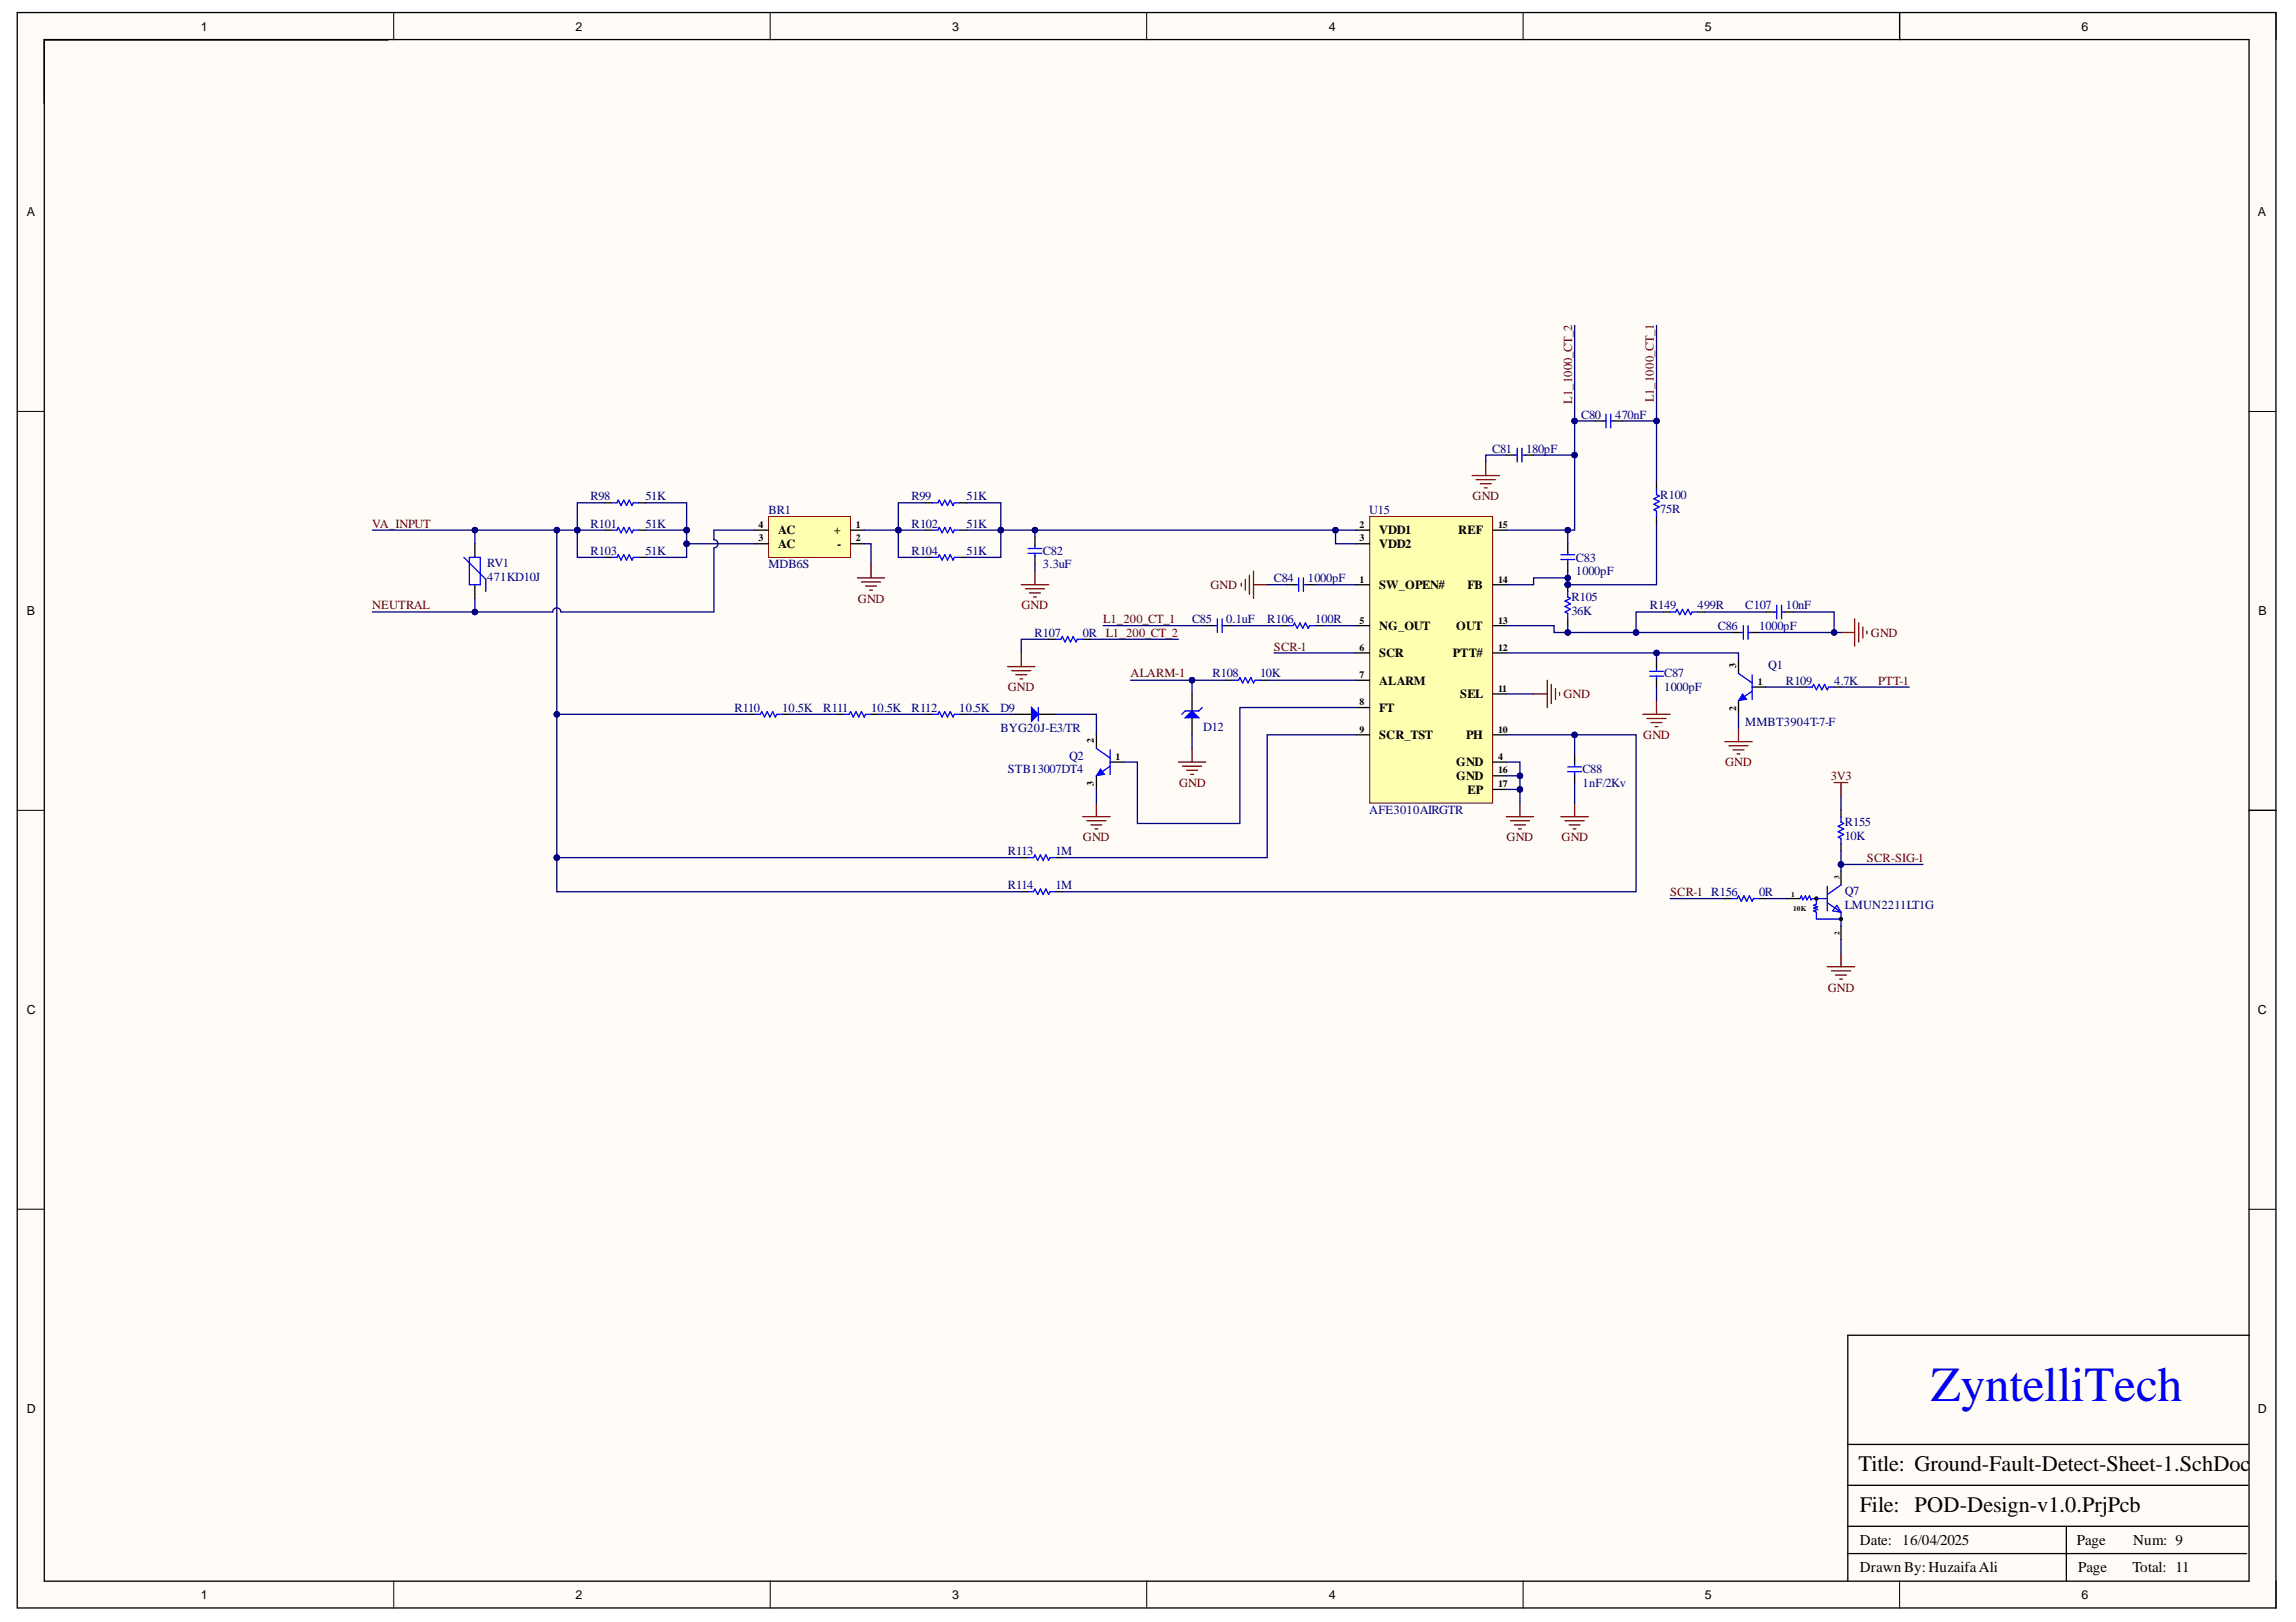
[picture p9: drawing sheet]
<svg xmlns="http://www.w3.org/2000/svg" width="297mm" height="210mm" viewBox="0 0 297 210" stroke-linecap="round" stroke-linejoin="round" font-family="sans-serif">
<defs><g id="words">
<text font-size="6.3" fill="#00f" x="249.8" y="181.3">ZyntelliTech</text>
<g font-size="2.9">
<text x="240.4" y="190.4">Title: Ground-Fault-Detect-Sheet-1.SchDoc</text>
<text x="240.6" y="195.7">File: POD-Design-v1.0.PrjPcb</text>
</g>
<g font-size="1.9">
<text x="240.6" y="203.5">Drawn By:HuzaifaAli</text>
<text x="240.6" y="199.9">Date: 16/04/2025</text>
<text x="268.7" y="199.9">Page</text>
<text x="268.9" y="203.5">Page</text>
<text x="275.9" y="203.5">Total: 11</text>
<text x="276" y="199.9">Num: 9</text>
</g>
<g font-size="1.6">
<text x="26" y="4">1</text>
<text x="74.4" y="4">2</text>
<text x="123.2" y="4">3</text>
<text x="171.9" y="4">4</text>
<text x="220.5" y="4">5</text>
<text x="269.3" y="4">6</text>
<text x="3.5" y="28">A</text>
<text x="292.1" y="28">A</text>
<text x="100.7" y="70.9">AC</text>
<text x="100.7" y="69.1">AC</text>
<text x="107.9" y="69.1">+</text>
<text x="108.3" y="70.9">-</text>
<text x="178.4" y="70.9">VDD2</text>
<text x="178.4" y="69.1">VDD1</text>
<text x="188.7" y="69.1">REF</text>
<text x="178.4" y="76.2">SW_OPEN#</text>
<text x="189.8" y="76.2">FB</text>
<text x="3.5" y="79.6">B</text>
<text x="178.4" y="81.5">NG_OUT</text>
<text x="188.4" y="81.5">OUT</text>
<text x="292.2" y="79.6">B</text>
<text x="178.4" y="85">SCR</text>
<text x="178.4" y="88.6">ALARM</text>
<text x="188" y="85">PTT#</text>
<text x="178.4" y="92.1">FT</text>
<text x="178.4" y="95.6">SCR_TST</text>
<text x="188.9" y="90.4">SEL</text>
<text x="189.7" y="95.6">PH</text>
<text x="188.4" y="100.9">GND</text>
<text x="188.4" y="99.1">GND</text>
<text x="189.8" y="102.7">EP</text>
<text x="3.5" y="131.3">C</text>
<text x="292.1" y="131.3">C</text>
<text x="3.5" y="182.8">D</text>
<text x="292.1" y="182.8">D</text>
<text x="26" y="206.9">1</text>
<text x="74.4" y="206.9">2</text>
<text x="123.2" y="206.9">3</text>
<text x="171.9" y="206.9">4</text>
<text x="220.5" y="206.9">5</text>
<text x="269.3" y="206.9">6</text>
</g>
<g font-size="1.6" fill="#800000">
<text x="203.4" y="52.2" transform="rotate(-90 203.4 52.2)">L1_1000_CT_2</text>
<text x="213.9" y="52.1" transform="rotate(-90 213.9 52.1)">L1_1000_CT_1</text>
<text x="190.5" y="64.7">GND</text>
<text x="48.1" y="68.3">VA_INPUT</text>
<text x="156.6" y="76.2">GND</text>
<text x="48.1" y="78.9">NEUTRAL</text>
<text x="111" y="78">GND</text>
<text x="132.1" y="78.9">GND</text>
<text x="142.7" y="80.6">L1_200_CT_1</text>
<text x="143.1" y="82.4">L1_200_CT_2</text>
<text x="242" y="82.4">GND</text>
<text x="130.4" y="89.4">GND</text>
<text x="146.3" y="87.7">ALARM-1</text>
<text x="164.8" y="84.2">SCR-1</text>
<text x="243" y="88.6">PTT-1</text>
<text x="202.3" y="90.4">GND</text>
<text x="212.6" y="95.6">GND</text>
<text x="152.5" y="101.9">GND</text>
<text x="223.2" y="99.1">GND</text>
<text x="236.9" y="100.9">3V3</text>
<text x="140.1" y="108.9">GND</text>
<text x="194.9" y="108.9">GND</text>
<text x="202" y="108.9">GND</text>
<text x="241.5" y="111.5">SCR-SIG-1</text>
<text x="216.1" y="116">SCR-1 R156</text>
<text x="236.5" y="128.3">GND</text>
</g>
<g font-size="1.6" fill="#000080">
<text x="193.1" y="58.6">C81</text>
<text x="197.5" y="58.6">180pF</text>
<text x="204.6" y="54.2">C80</text>
<text x="209" y="54.2">470nF</text>
<text x="76.4" y="64.7">R98</text>
<text x="83.5" y="64.7">51K</text>
<text x="117.9" y="64.7">R99</text>
<text x="125" y="64.7">51K</text>
<text x="214.8" y="64.6">R100</text>
<text x="76.4" y="68.3">R101</text>
<text x="76.4" y="71.8">R103</text>
<text x="83.5" y="68.3">51K</text>
<text x="83.5" y="71.8">51K</text>
<text x="99.4" y="66.5">BR1</text>
<text x="117.9" y="68.3">R102</text>
<text x="117.9" y="71.8">R104</text>
<text x="125" y="68.3">51K</text>
<text x="125" y="71.8">51K</text>
<text x="134.9" y="71.8">C82</text>
<text x="177.1" y="66.5">U15</text>
<text x="214.8" y="66.4">75R</text>
<text x="63" y="73.4">RV1</text>
<text x="63" y="75.1">471KD10J</text>
<text x="99.4" y="73.5">MDB6S</text>
<text x="134.9" y="73.5">3.3uF</text>
<text x="164.8" y="75.3">C84</text>
<text x="169.2" y="75.3">1000pF</text>
<text x="203.3" y="77.8">R105</text>
<text x="203.9" y="72.7">C83</text>
<text x="203.9" y="74.5">1000pF</text>
<text x="133.8" y="82.4">R107</text>
<text x="140.1" y="82.4">0R</text>
<text x="154.2" y="80.6">C85</text>
<text x="158.6" y="80.6">0.1uF</text>
<text x="164" y="80.6">R106</text>
<text x="170.1" y="80.6">100R</text>
<text x="203.3" y="79.5">36K</text>
<text x="213.4" y="78.9">R149</text>
<text x="219.6" y="78.9">499R</text>
<text x="222.2" y="81.5">C86</text>
<text x="225.8" y="78.9">C107</text>
<text x="227.6" y="81.5">1000pF</text>
<text x="231" y="78.9">10nF</text>
<text x="156.8" y="87.7">R108</text>
<text x="163" y="87.7">10K</text>
<text x="215.3" y="87.7">C87</text>
<text x="215.3" y="89.4">1000pF</text>
<text x="228.8" y="86.6">Q1</text>
<text x="231" y="88.6">R109</text>
<text x="237.3" y="88.6">4.7K</text>
<text x="95" y="92.1">R110</text>
<text x="101.2" y="92.1">10.5K</text>
<text x="106.5" y="92.1">R111</text>
<text x="112.7" y="92.1">10.5K</text>
<text x="117.9" y="92.1">R112</text>
<text x="124.1" y="92.1">10.5K</text>
<text x="129.4" y="92.1">D9</text>
<text x="129.4" y="94.8">BYG20J-E3/TR</text>
<text x="155.7" y="94.6">D12</text>
<text x="225.8" y="93.9">MMBT3904T-7-F</text>
<text x="130.4" y="100.1">STB13007DT4</text>
<text x="138.3" y="98.3">Q2</text>
<text x="204.7" y="100.1">C88</text>
<text x="204.7" y="101.9">1nF/2Kv</text>
<text x="177.1" y="105.3">AFE3010AIRGTR</text>
<text x="238.7" y="106.9">R155</text>
<text x="130.4" y="110.6">R113</text>
<text x="136.5" y="110.6">1M</text>
<text x="238.7" y="108.7">10K</text>
<text x="130.4" y="115">R114</text>
<text x="136.5" y="115">1M</text>
<text x="227.6" y="116">0R</text>
<text x="238.7" y="115.8">Q7</text>
<text x="238.7" y="117.6">LMUN2211LT1G</text>
</g>
<g font-size="1.3">
<text x="98.1" y="70.1">3</text>
<text x="98.1" y="68.3">4</text>
<text x="110.7" y="68.3">1</text>
<text x="110.7" y="70.1">2</text>
<text x="175.9" y="70.1">3</text>
<text x="175.9" y="68.3">2</text>
<text x="193.8" y="68.3">15</text>
<text x="175.9" y="75.4">1</text>
<text x="193.8" y="75.4">14</text>
<text x="175.9" y="80.7">5</text>
<text x="193.8" y="80.7">13</text>
<text x="175.9" y="84.2">6</text>
<text x="175.9" y="87.7">7</text>
<text x="193.8" y="84.2">12</text>
<text x="193.8" y="89.5">11</text>
<text x="224.6" y="86.5" transform="rotate(-90 224.6 86.5)">3</text>
<text x="227.4" y="88.7">1</text>
<text x="175.9" y="91.3">8</text>
<text x="175.9" y="94.8">9</text>
<text x="193.8" y="94.8">10</text>
<text x="224.6" y="92" transform="rotate(-90 224.6 92)">2</text>
<text x="141.5" y="101.7" transform="rotate(-90 141.5 101.7)">3</text>
<text x="141.5" y="96.1" transform="rotate(-90 141.5 96.1)">2</text>
<text x="144.3" y="98.4">1</text>
<text x="193.8" y="101.9">17</text>
<text x="193.8" y="100.1">16</text>
<text x="193.8" y="98.4">4</text>
</g>
<g font-size=".9">
<text x="238" y="113.8" transform="rotate(-90 238 113.8)">3</text>
<text x="231.7" y="116.1">1</text>
<text x="232" y="117.8">10K</text>
<text x="238" y="121" transform="rotate(-90 238 121)">2</text>
</g>
</g></defs>
<g fill="#fffcf8">
<path d="M2.2 1.6h292.3v206.5h-292.3z" fill-rule="evenodd"/>
<path d="M5.8 5.2h285.1v199.4h-285.1z" fill-rule="evenodd"/>
</g>
<g fill="none" stroke="#000" stroke-width=".13">
<path d="M2.2 1.6h3.6M50.9 1.6v3.6M99.6 1.6v3.6M148.3 1.6v3.6M197 1.6v3.6M245.8 1.6v3.6M290.9 1.6h3.6v3.6M2.2 53.2h3.6M290.9 53.3h3.6M2.2 104.9h3.6M290.9 104.9h3.6M2.2 156.5h3.6"/>
<path d="M290.9 156.5h3.6M50.9 204.6v3.5M99.6 204.6v3.5M148.4 204.6v3.5M197 204.6v3.5M245.8 204.6v3.5M294.5 204.6v3.5"/>
</g>
<path d="M2.2 1.6h292.2v206.5h-292.2zM5.7 5.1h285.3v199.5h-285.3zM5.7 5.1h44.5M245.8 1.6v3.5M291 104.9h3.5M291 172.8h-51.9v31.8M239.1 197.5h51.7M239.1 192.2h51.7M239.1 186.9h51.7M267.3 197.5v7.1M239.1 201.1h51.6" fill="none" stroke="#000" stroke-width=".17"/>
<path d="M177.2 66.8h15.9v37.1h-15.9z" fill-rule="evenodd" fill="#ffffb0"/>
<path d="M177.2 66.8h15.9v37.1h-15.9z" fill="none" stroke="#800000" stroke-width=".13"/>
<g fill="none" stroke="#000" stroke-width=".17">
<path d="M61.4 70.4v1.7M61.4 75.7v1.7M78.2 68.6h.9M78.2 65.1h.9M78.2 72.1h.9M82.6 68.6h.9M82.6 65.1h.9M82.6 72.1h.9M175.4 75.7h1.8M175.4 68.6h1.8M175.4 70.4h1.8M193.1 75.7h1.8"/>
<path d="M193.1 68.6h1.8M175.4 91.6h1.8M175.4 95.1h1.8M175.4 84.5h1.8M175.4 88h1.8M175.4 81h1.8M193.1 95.1h1.8M193.1 84.5h1.8M193.1 89.8h1.8M193.1 81h1.8M193.1 98.6h1.8M193.1 102.2h1.8"/>
<path d="M193.1 100.4h1.8"/>
</g>
<path d="M60 72.1l2.8 2.9v1.5M60.7 72.1h1.4v3.6h-1.4zM79.1 72.1h.7l.2-.3 .3 .7 .4-.7 .4 .7 .3-.7 .4 .7 .1-.4h.7M79.1 65.1h.7l.2-.4 .3 .7 .4-.7 .4 .7 .3-.7 .4 .7 .1-.3h.7M79.1 68.6h.7l.2-.4 .3 .8 .4-.8 .4 .8 .3-.8 .4 .8 .1-.4h.7" fill="none" stroke="#00f" stroke-width=".17"/>
<path d="M99.4 66.8h10.6v5.3h-10.6z" fill-rule="evenodd" fill="#ffffb0"/>
<path d="M99.4 66.8h10.6v5.3h-10.6z" fill="none" stroke="#800000" stroke-width=".13"/>
<g fill="none" stroke="#000" stroke-width=".17">
<path d="M97.7 68.6h1.7M97.7 70.4h1.7M110 68.6h1.8M110 70.4h1.8M119.8 68.6h.8M119.8 65.1h.8M119.8 72.1h.8M124.2 68.6h.9M124.2 65.1h.9M124.2 72.1h.9M133.9 69.5v1M133.9 71.9v1.1"/>
<path d="M166.6 75.7h1.1M169.1 75.7h1M141.8 95.1v1.8M143.6 98.6h1.8M156 81h1M158.4 81h1.1M158.6 88h.9M163.1 88h.8M165.7 81h.9M170.1 81h.9M141.8 100.4v1.8"/>
</g>
<g fill="none" stroke="#00f" stroke-width=".17">
<path d="M120.6 65.1h.7l.2-.4 .4 .7 .3-.7 .4 .7 .3-.7 .4 .7 .2-.3h.7M120.6 68.6h.7l.2-.4 .4 .8 .3-.8 .4 .8 .3-.8 .4 .8 .2-.4h.7M120.6 72.1h.7l.2-.3 .4 .7 .3-.7 .4 .7 .3-.7 .4 .7 .2-.4h.7M133 71.6h1.8M133 71h1.8M133.9 70.5v.4M133.9 71.6v.4M167.7 75.7h.3M168 74.8v1.7M168.6 74.8v1.7M168.7 75.7h.4M141.8 96.9l1.8 1.2"/>
<path d="M143.6 99.2l-1.8 1.2M143.6 97v3.2M157 81h.4M157.5 80.1v1.7M158.1 81h.4M158.1 80.1v1.7M159.5 88h.7l.2-.3 .4 .7 .3-.7 .4 .7 .3-.7 .4 .7 .1-.4h.8M166.6 81h.7l.2-.4 .3 .7 .4-.7 .3 .7 .4-.7 .3 .7 .2-.3h.7"/>
</g>
<g fill="none" stroke="#800000" stroke-width=".17">
<path d="M110.9 74.8h3.6M111.4 75.3h2.5M112 75.8h1.4M112.5 76.4h.4M112.7 73v1.8M132.1 75.7h3.6M132.7 76.2h2.4M133.2 76.7h1.4M133.7 77.3h.4M133.9 73.9v1.8M160.6 75.5v.3M161.1 75v1.4"/>
<path d="M161.6 74.4v2.5M162.2 75.7h1.7M162.2 73.9v3.5M130.4 86.3h3.5M130.9 86.8h2.5M131.4 87.3h1.4M132 87.8h.3M132.1 84.5v1.8"/>
</g>
<path d="M142.4 99.5l.5 .7-1.1 .2z" fill="#00f"/>
<path d="M142.4 99.5l.5 .7-1.1 .2z" fill="none" stroke="#00f" stroke-width=".13"/>
<path d="M96.8 92.4h.9M101.2 92.4h.9M108.3 92.4h.9M112.7 92.4h.9M119.8 92.4h.8M124.2 92.4h.9M131.2 92.4h2.3M134.3 92.4h2.2" fill="none" stroke="#000" stroke-width=".17"/>
<path d="M97.7 92.4h.7l.1-.3 .4 .7 .4-.7 .3 .7 .4-.7 .3 .7 .2-.4h.7M109.2 92.4h.7l.1-.3 .4 .7 .3-.7 .4 .7 .3-.7 .4 .7 .2-.4h.7M120.6 92.4h.7l.2-.3 .4 .7 .3-.7 .4 .7 .3-.7 .4 .7 .2-.4h.7" fill="none" stroke="#00f" stroke-width=".17"/>
<path d="M133.5 91.6l.8 .8-.8 .9z" fill="#00f"/>
<g fill="none" stroke="#00f" stroke-width=".17">
<path d="M133.5 91.6l.8 .8-.8 .9zM134.3 91.6v1.7M202.8 99.9h1.8M202.8 99.2h1.8M203.7 98.8v.4M203.7 99.9v.3M213.4 87.5h1.8M213.4 86.9h1.8M214.3 86.4v.4M214.3 87.5v.4M224.9 87.1l1.8 1.3M226.7 89.4l-1.8 1.3"/>
<path d="M226.7 87.3v3.2M133 111h.7l.2-.4 .3 .7 .4-.7 .4 .7 .3-.7 .4 .7 .1-.3h.7M133 115.4h.7l.2-.4 .3 .8 .4-.8 .4 .8 .3-.8 .4 .8 .1-.4h.7"/>
</g>
<g fill="none" stroke="#800000" stroke-width=".17">
<path d="M198.4 89.8h1.8M200.2 88v3.6M200.7 88.6v2.4M201.2 89.1v1.4M201.8 89.6v.4M212.5 92.4h3.6M213.1 93h2.4M213.6 93.5h1.4M214.1 94h.4M214.3 90.7v1.7M140.1 105.7h3.5M140.6 106.2h2.5"/>
<path d="M141.1 106.7h1.5M141.7 107.3h.3M141.8 103.9v1.8M194.9 105.7h3.5M195.4 106.2h2.5M195.9 106.7h1.4M196.5 107.3h.3M196.6 103.9v1.8M201.9 105.7h3.6M202.5 106.2h2.4M203 106.7h1.4M203.5 107.3h.4"/>
<path d="M203.7 103.9v1.8"/>
</g>
<path d="M203.7 97.7v1.1M214.3 85.4v1M214.3 87.8v1.1M224.9 85.4v1.7M224.9 90.7v1.7M226.7 88.9h1.7M132.1 111h.9M132.1 115.4h.9M136.5 111h.9M136.5 115.4h.9M203.7 100.1v1.2" fill="none" stroke="#000" stroke-width=".17"/>
<path d="M225.4 89.8l.6 .7-1.1 .2z" fill="#00f"/>
<path d="M225.4 89.8l.6 .7-1.1 .2z" fill="none" stroke="#00f" stroke-width=".13"/>
<g fill="none" stroke="#800000" stroke-width=".17">
<path d="M192.2 59.8v1.7M190.5 61.5h3.5M191 62.1h2.5M191.5 62.6h1.4M192 63.1h.4M223.1 96h3.6M223.7 96.5h2.5M224.2 97h1.4M224.7 97.6h.4M224.9 94.2v1.8M238.2 81.9h1.7M239.9 80.1v3.5"/>
<path d="M240.5 80.6v2.5M241 81.1v1.5M241.5 81.7v.3"/>
</g>
<g fill="none" stroke="#000" stroke-width=".17">
<path d="M194.9 58.9h1.1M197.3 58.9h1.1M202.8 70.4v1.1M202.8 72.8v1.1M215.2 79.2h.9M219.6 79.2h.9M228.4 79.2h1.2M230.9 79.2h1.1M154.2 89.8v2.2M154.2 92.9v2.2M224 81.9h1.1M226.4 81.9h1.2"/>
<path d="M232.9 88.9h.9M237.3 88.9h.9"/>
</g>
<g fill="none" stroke="#00f" stroke-width=".17">
<path d="M195.9 58.9h.4M196.3 58v1.8M196.9 58v1.8M197 58.9h.3M201.9 71.8h1.8M201.9 72.4h1.8M202.8 71.4v.4M202.8 72.5v.3M216.1 79.2h.7l.2-.3 .3 .6 .4-.6 .3 .6 .4-.6 .3 .6 .2-.3h.7M229.5 79.2h.4M229.9 78.3v1.8M230.5 78.3v1.8"/>
<path d="M230.6 79.2h.3M225.1 81.9h.3M225.5 81v1.7M226.2 81.9h.3M226.2 81v1.7M233.8 88.9h.7l.1-.3 .4 .7 .3-.7 .4 .7 .3-.7 .4 .7 .2-.4h.7"/>
</g>
<path d="M153.3 92.9l.9-.9 .9 .9z" fill="#00f"/>
<path d="M153.3 92.9l.9-.9 .9 .9zM155.5 91.6l-.4 .4h-1.8l-.4 .4M232.9 116.3l.1-.4 .2 .6 .4-.6 .2 .6 .3-.6 .2 .6 .2-.2h1.9M235 116.3v.7l-.4 .2 .6 .1-.6 .2 .6 .2-.6 .2 .4 .2v.8h3.2M236.4 116.8l1.8 1.3M236.4 114.7v3.2M237.6 117.2l.6 .9-1.1-.2zM238.2 114.5l-1.8 1.3M238.2 105.7v.7l.3 .2-.7 .3 .7 .4-.7 .3 .7 .4-.7 .3 .4 .2v.7M238.2 118.1v1.7" fill="none" stroke="#00f" stroke-width=".17"/>
<path d="M152.5 98.6h3.5M153 99.2h2.5M153.5 99.7h1.4M154.2 96.9v1.7M154 100.2h.4M237.3 101.3h1.8M238.2 101.3v1.7M236.4 125.1h3.5M236.9 125.6h2.5M237.5 126.2h1.4M238 126.7h.3M238.2 123.3v1.8" fill="none" stroke="#800000" stroke-width=".17"/>
<g fill="none" stroke="#000" stroke-width=".17">
<path d="M231.1 116.3h1.8M238.2 104.8v.9M238.2 109.2v.9M238.2 112.7v1.8M238.2 119.8v1.8"/>
<circle cx="235" cy="116.3" r=".18"/>
<circle cx="238.2" cy="118.9" r=".17"/>
<circle cx="238.2" cy="118.9" r=".18"/>
</g>
<circle cx="202.8" cy="75.7" r=".35" fill="#000080"/>
<circle cx="202.8" cy="75.7" r=".35" fill="none" stroke="#000080" stroke-width=".13"/>
<path d="M202.8 75.7v.8" fill="none" stroke="#000" stroke-width=".17"/>
<circle cx="202.8" cy="75.7" r=".35" fill="#000080"/>
<circle cx="202.8" cy="75.7" r=".35" fill="none" stroke="#000080" stroke-width=".13"/>
<path d="M206.4 54.5h1.1M208.8 54.5h1.1M214.3 62.4v.9M214.3 66.8v.9M202.8 80.1v.9" fill="none" stroke="#000" stroke-width=".17"/>
<path d="M207.4 54.5h.4M207.8 53.6v1.8M208.4 53.6v1.8M208.5 54.5h.3M202.8 76.5v.8l.4 .1-.7 .4 .7 .3-.7 .4 .7 .4-.7 .3 .3 .2v.7M214.3 63.3v.7l.4 .2-.7 .3 .7 .4-.7 .4 .7 .3-.7 .4 .3 .1v.7" fill="none" stroke="#00f" stroke-width=".17"/>
<path d="M78.2 65.1h-3.5v3.5" fill="none" stroke="#000080" stroke-width=".17"/>
<circle cx="74.7" cy="68.6" r=".35" fill="#000080"/>
<circle cx="74.7" cy="68.6" r=".35" fill="none" stroke="#000080" stroke-width=".13"/>
<path d="M74.7 68.6v3.5h3.5" fill="none" stroke="#000080" stroke-width=".17"/>
<circle cx="74.7" cy="68.6" r=".35" fill="#000080"/>
<circle cx="74.7" cy="68.6" r=".35" fill="none" stroke="#000080" stroke-width=".13"/>
<path d="M83.5 65.1h5.3v3.5" fill="none" stroke="#000080" stroke-width=".17"/>
<circle cx="88.8" cy="68.6" r=".35" fill="#000080"/>
<circle cx="88.8" cy="68.6" r=".35" fill="none" stroke="#000080" stroke-width=".13"/>
<path d="M88.8 68.6v3.5h-5.3" fill="none" stroke="#000080" stroke-width=".17"/>
<circle cx="88.8" cy="70.4" r=".35" fill="#000080"/>
<circle cx="88.8" cy="70.4" r=".35" fill="none" stroke="#000080" stroke-width=".13"/>
<circle cx="88.8" cy="68.6" r=".35" fill="#000080"/>
<circle cx="88.8" cy="68.6" r=".35" fill="none" stroke="#000080" stroke-width=".13"/>
<path d="M111.8 70.4h.9v2.6M116.2 68.6v3.5h3.6" fill="none" stroke="#000080" stroke-width=".17"/>
<circle cx="116.2" cy="68.6" r=".35" fill="#000080"/>
<circle cx="116.2" cy="68.6" r=".35" fill="none" stroke="#000080" stroke-width=".13"/>
<path d="M119.8 65.1h-3.6v3.5" fill="none" stroke="#000080" stroke-width=".17"/>
<circle cx="116.2" cy="68.6" r=".35" fill="#000080"/>
<circle cx="116.2" cy="68.6" r=".35" fill="none" stroke="#000080" stroke-width=".13"/>
<path d="M172.8 68.6v1.8h2.6" fill="none" stroke="#000080" stroke-width=".17"/>
<circle cx="172.8" cy="68.6" r=".35" fill="#000080"/>
<circle cx="172.8" cy="68.6" r=".35" fill="none" stroke="#000080" stroke-width=".13"/>
<path d="M129.5 68.6v3.5h-4.4" fill="none" stroke="#000080" stroke-width=".17"/>
<circle cx="129.5" cy="68.6" r=".35" fill="#000080"/>
<circle cx="129.5" cy="68.6" r=".35" fill="none" stroke="#000080" stroke-width=".13"/>
<path d="M125.1 65.1h4.4v3.5" fill="none" stroke="#000080" stroke-width=".17"/>
<circle cx="129.5" cy="68.6" r=".35" fill="#000080"/>
<circle cx="129.5" cy="68.6" r=".35" fill="none" stroke="#000080" stroke-width=".13"/>
<path d="M133.9 68.6v.9" fill="none" stroke="#000080" stroke-width=".17"/>
<circle cx="133.9" cy="68.6" r=".35" fill="#000080"/>
<circle cx="133.9" cy="68.6" r=".35" fill="none" stroke="#000080" stroke-width=".13"/>
<path d="M72 68.6v23.8h24.8M133.9 73v.9M163.9 75.7h2.7M170.1 75.7h5.3M135.7 82.7h-3.6v1.8M141 82.7h11.5M142.7 81h13.3M159.5 81h6.2M163.9 88h11.5M171 81h4.4" fill="none" stroke="#000080" stroke-width=".17"/>
<circle cx="72" cy="92.4" r=".35" fill="#000080"/>
<circle cx="72" cy="92.4" r=".35" fill="none" stroke="#000080" stroke-width=".13"/>
<circle cx="72" cy="68.6" r=".35" fill="#000080"/>
<circle cx="72" cy="68.6" r=".35" fill="none" stroke="#000080" stroke-width=".13"/>
<path d="M61.4 77.4v1.8" fill="none" stroke="#000080" stroke-width=".17"/>
<circle cx="61.4" cy="79.2" r=".35" fill="#000080"/>
<circle cx="61.4" cy="79.2" r=".35" fill="none" stroke="#000080" stroke-width=".13"/>
<path d="M61.4 68.6v1.8" fill="none" stroke="#000080" stroke-width=".17"/>
<circle cx="61.4" cy="68.6" r=".35" fill="#000080"/>
<circle cx="61.4" cy="68.6" r=".35" fill="none" stroke="#000080" stroke-width=".13"/>
<path d="M72 92.4v18.6h60.1M102.1 92.4h6.2M113.6 92.4h6.2M125.1 92.4h6.1M136.5 92.4h5.3v2.7M141.8 102.2v1.7" fill="none" stroke="#000080" stroke-width=".17"/>
<circle cx="72" cy="111" r=".35" fill="#000080"/>
<circle cx="72" cy="111" r=".35" fill="none" stroke="#000080" stroke-width=".13"/>
<circle cx="72" cy="92.4" r=".35" fill="#000080"/>
<circle cx="72" cy="92.4" r=".35" fill="none" stroke="#000080" stroke-width=".13"/>
<path d="M175.4 95.1h-11.5v15.9h-26.5M194.9 100.4h1.7" fill="none" stroke="#000080" stroke-width=".17"/>
<circle cx="196.6" cy="100.4" r=".35" fill="#000080"/>
<circle cx="196.6" cy="100.4" r=".35" fill="none" stroke="#000080" stroke-width=".13"/>
<path d="M194.9 102.2h1.7" fill="none" stroke="#000080" stroke-width=".17"/>
<circle cx="196.6" cy="102.2" r=".35" fill="#000080"/>
<circle cx="196.6" cy="102.2" r=".35" fill="none" stroke="#000080" stroke-width=".13"/>
<path d="M72 111v4.4h60.1" fill="none" stroke="#000080" stroke-width=".17"/>
<circle cx="72" cy="111" r=".35" fill="#000080"/>
<circle cx="72" cy="111" r=".35" fill="none" stroke="#000080" stroke-width=".13"/>
<path d="M203.7 95.1v2.6M203.7 101.3v2.6" fill="none" stroke="#000080" stroke-width=".17"/>
<circle cx="203.7" cy="95.1" r=".35" fill="#000080"/>
<circle cx="203.7" cy="95.1" r=".35" fill="none" stroke="#000080" stroke-width=".13"/>
<path d="M194.9 84.5h19.4v.9M194.9 89.8h3.5" fill="none" stroke="#000080" stroke-width=".17"/>
<circle cx="214.3" cy="84.5" r=".35" fill="#000080"/>
<circle cx="214.3" cy="84.5" r=".35" fill="none" stroke="#000080" stroke-width=".13"/>
<path d="M214.3 84.5h10.6v.9M214.3 88.9v1.8" fill="none" stroke="#000080" stroke-width=".17"/>
<circle cx="214.3" cy="84.5" r=".35" fill="#000080"/>
<circle cx="214.3" cy="84.5" r=".35" fill="none" stroke="#000080" stroke-width=".13"/>
<path d="M224.9 92.4v1.8M227.6 81.9h10.6M228.4 88.9h4.5M238.2 88.9h8.8" fill="none" stroke="#000080" stroke-width=".17"/>
<circle cx="237.3" cy="81.8" r=".35" fill="#000080"/>
<circle cx="237.3" cy="81.8" r=".35" fill="none" stroke="#000080" stroke-width=".13"/>
<path d="M194.9 75.7h3.5v-.9h4.4v.9" fill="none" stroke="#000080" stroke-width=".17"/>
<circle cx="202.8" cy="75.7" r=".35" fill="#000080"/>
<circle cx="202.8" cy="75.7" r=".35" fill="none" stroke="#000080" stroke-width=".13"/>
<circle cx="202.8" cy="74.8" r=".35" fill="#000080"/>
<circle cx="202.8" cy="74.8" r=".35" fill="none" stroke="#000080" stroke-width=".13"/>
<path d="M202.8 81v.9" fill="none" stroke="#000080" stroke-width=".17"/>
<circle cx="202.8" cy="81.8" r=".35" fill="#000080"/>
<circle cx="202.8" cy="81.8" r=".35" fill="none" stroke="#000080" stroke-width=".13"/>
<path d="M214.3 42.1v12.4h-4.4" fill="none" stroke="#000080" stroke-width=".17"/>
<circle cx="214.3" cy="54.5" r=".35" fill="#000080"/>
<circle cx="214.3" cy="54.5" r=".35" fill="none" stroke="#000080" stroke-width=".13"/>
<path d="M203.7 54.5h2.7" fill="none" stroke="#000080" stroke-width=".17"/>
<circle cx="203.7" cy="54.5" r=".35" fill="#000080"/>
<circle cx="203.7" cy="54.5" r=".35" fill="none" stroke="#000080" stroke-width=".13"/>
<path d="M194.9 58.9h-2.7v.9M198.4 58.9h5.3" fill="none" stroke="#000080" stroke-width=".17"/>
<circle cx="203.7" cy="58.9" r=".35" fill="#000080"/>
<circle cx="203.7" cy="58.9" r=".35" fill="none" stroke="#000080" stroke-width=".13"/>
<path d="M202.8 73.9v.9" fill="none" stroke="#000080" stroke-width=".17"/>
<circle cx="202.8" cy="74.8" r=".35" fill="#000080"/>
<circle cx="202.8" cy="74.8" r=".35" fill="none" stroke="#000080" stroke-width=".13"/>
<path d="M194.9 68.6h7.9" fill="none" stroke="#000080" stroke-width=".17"/>
<circle cx="202.8" cy="68.6" r=".35" fill="#000080"/>
<circle cx="202.8" cy="68.6" r=".35" fill="none" stroke="#000080" stroke-width=".13"/>
<path d="M214.3 67.7v8h-11.5" fill="none" stroke="#000080" stroke-width=".17"/>
<circle cx="202.8" cy="75.7" r=".35" fill="#000080"/>
<circle cx="202.8" cy="75.7" r=".35" fill="none" stroke="#000080" stroke-width=".13"/>
<path d="M214.3 54.5v7.9" fill="none" stroke="#000080" stroke-width=".17"/>
<circle cx="214.3" cy="54.5" r=".35" fill="#000080"/>
<circle cx="214.3" cy="54.5" r=".35" fill="none" stroke="#000080" stroke-width=".13"/>
<path d="M48.2 68.6h30" fill="none" stroke="#000080" stroke-width=".17"/>
<circle cx="61.4" cy="68.6" r=".35" fill="#000080"/>
<circle cx="61.4" cy="68.6" r=".35" fill="none" stroke="#000080" stroke-width=".13"/>
<circle cx="72" cy="68.6" r=".35" fill="#000080"/>
<circle cx="72" cy="68.6" r=".35" fill="none" stroke="#000080" stroke-width=".13"/>
<circle cx="74.7" cy="68.6" r=".35" fill="#000080"/>
<circle cx="74.7" cy="68.6" r=".35" fill="none" stroke="#000080" stroke-width=".13"/>
<path d="M83.5 68.6h5.3" fill="none" stroke="#000080" stroke-width=".17"/>
<circle cx="88.8" cy="68.6" r=".35" fill="#000080"/>
<circle cx="88.8" cy="68.6" r=".35" fill="none" stroke="#000080" stroke-width=".13"/>
<path d="M111.8 68.6h8" fill="none" stroke="#000080" stroke-width=".17"/>
<circle cx="116.2" cy="68.6" r=".35" fill="#000080"/>
<circle cx="116.2" cy="68.6" r=".35" fill="none" stroke="#000080" stroke-width=".13"/>
<path d="M125.1 68.6h50.3" fill="none" stroke="#000080" stroke-width=".17"/>
<circle cx="129.5" cy="68.6" r=".35" fill="#000080"/>
<circle cx="129.5" cy="68.6" r=".35" fill="none" stroke="#000080" stroke-width=".13"/>
<circle cx="133.9" cy="68.6" r=".35" fill="#000080"/>
<circle cx="133.9" cy="68.6" r=".35" fill="none" stroke="#000080" stroke-width=".13"/>
<circle cx="172.8" cy="68.6" r=".35" fill="#000080"/>
<circle cx="172.8" cy="68.6" r=".35" fill="none" stroke="#000080" stroke-width=".13"/>
<path d="M194.9 95.1h16.8v20.3h-74.3" fill="none" stroke="#000080" stroke-width=".17"/>
<circle cx="203.7" cy="95.1" r=".35" fill="#000080"/>
<circle cx="203.7" cy="95.1" r=".35" fill="none" stroke="#000080" stroke-width=".13"/>
<path d="M194.9 98.6h1.7v5.3" fill="none" stroke="#000080" stroke-width=".17"/>
<circle cx="196.6" cy="100.4" r=".35" fill="#000080"/>
<circle cx="196.6" cy="100.4" r=".35" fill="none" stroke="#000080" stroke-width=".13"/>
<circle cx="196.6" cy="102.2" r=".35" fill="#000080"/>
<circle cx="196.6" cy="102.2" r=".35" fill="none" stroke="#000080" stroke-width=".13"/>
<path d="M194.9 81h6.2v.9h22.9" fill="none" stroke="#000080" stroke-width=".17"/>
<circle cx="211.7" cy="81.8" r=".35" fill="#000080"/>
<circle cx="211.7" cy="81.8" r=".35" fill="none" stroke="#000080" stroke-width=".13"/>
<circle cx="202.8" cy="81.8" r=".35" fill="#000080"/>
<circle cx="202.8" cy="81.8" r=".35" fill="none" stroke="#000080" stroke-width=".13"/>
<path d="M203.7 42.1v26.5h-.9v1.8" fill="none" stroke="#000080" stroke-width=".17"/>
<circle cx="202.8" cy="68.6" r=".35" fill="#000080"/>
<circle cx="202.8" cy="68.6" r=".35" fill="none" stroke="#000080" stroke-width=".13"/>
<circle cx="203.7" cy="58.9" r=".35" fill="#000080"/>
<circle cx="203.7" cy="58.9" r=".35" fill="none" stroke="#000080" stroke-width=".13"/>
<circle cx="203.7" cy="54.5" r=".35" fill="#000080"/>
<circle cx="203.7" cy="54.5" r=".35" fill="none" stroke="#000080" stroke-width=".13"/>
<path d="M215.2 79.2h-3.5v2.7" fill="none" stroke="#000080" stroke-width=".17"/>
<circle cx="211.7" cy="81.8" r=".35" fill="#000080"/>
<circle cx="211.7" cy="81.8" r=".35" fill="none" stroke="#000080" stroke-width=".13"/>
<path d="M220.5 79.2h7.9M232 79.2h5.3v2.7" fill="none" stroke="#000080" stroke-width=".17"/>
<circle cx="237.3" cy="81.8" r=".35" fill="#000080"/>
<circle cx="237.3" cy="81.8" r=".35" fill="none" stroke="#000080" stroke-width=".13"/>
<path d="M146.3 88h12.3M175.4 91.6h-15v15h-13.3v-8h-1.7" fill="none" stroke="#000080" stroke-width=".17"/>
<circle cx="154.2" cy="88" r=".35" fill="#000080"/>
<circle cx="154.2" cy="88" r=".35" fill="none" stroke="#000080" stroke-width=".13"/>
<path d="M154.2 88v1.8" fill="none" stroke="#000080" stroke-width=".17"/>
<circle cx="154.2" cy="88" r=".35" fill="#000080"/>
<circle cx="154.2" cy="88" r=".35" fill="none" stroke="#000080" stroke-width=".13"/>
<path d="M154.2 95.1v1.8M164.8 84.5h10.6M216.1 116.3h7M228.4 116.3h2.7M238.2 110.1v2.6M238.2 121.6v1.7" fill="none" stroke="#000080" stroke-width=".17"/>
<circle cx="238.2" cy="111.9" r=".35" fill="#000080"/>
<circle cx="238.2" cy="111.9" r=".35" fill="none" stroke="#000080" stroke-width=".13"/>
<path d="M238.2 111.9h10.6" fill="none" stroke="#000080" stroke-width=".17"/>
<circle cx="238.2" cy="111.9" r=".35" fill="#000080"/>
<circle cx="238.2" cy="111.9" r=".35" fill="none" stroke="#000080" stroke-width=".13"/>
<path d="M88.8 70.4h8.9M238.2 103v1.8" fill="none" stroke="#000080" stroke-width=".17"/>
<path d="M135.7 82.7h.8M140.1 82.7h.9M223.1 116.3h.9M227.6 116.3h.8" fill="none" stroke="#000" stroke-width=".17"/>
<path d="M136.5 82.7h.7l.2-.3 .4 .7 .3-.7 .4 .7 .3-.7 .4 .7 .2-.4h.7M224 116.3h.7l.2-.4 .4 .7 .3-.7 .4 .7 .3-.7 .4 .7 .2-.3h.7" fill="none" stroke="#00f" stroke-width=".17"/>
<circle cx="88.8" cy="70.4" r=".35" fill="#000080"/>
<circle cx="88.8" cy="70.4" r=".35" fill="none" stroke="#000080" stroke-width=".13"/>
<path d="M97.7 68.6h-5.3v1.2a.53 .53 0 0 1 .5 .6 .53 .53 0 0 1-.5 .5v8.3h-19.8a.53 .53 0 0 0-.6-.5 .53 .53 0 0 0-.5 .5h-23.3" fill="none" stroke="#000080" stroke-width=".17"/>
<circle cx="61.4" cy="79.2" r=".35" fill="#000080"/>
<circle cx="61.4" cy="79.2" r=".35" fill="none" stroke="#000080" stroke-width=".13"/>
<use href="#words"/>
</svg>
